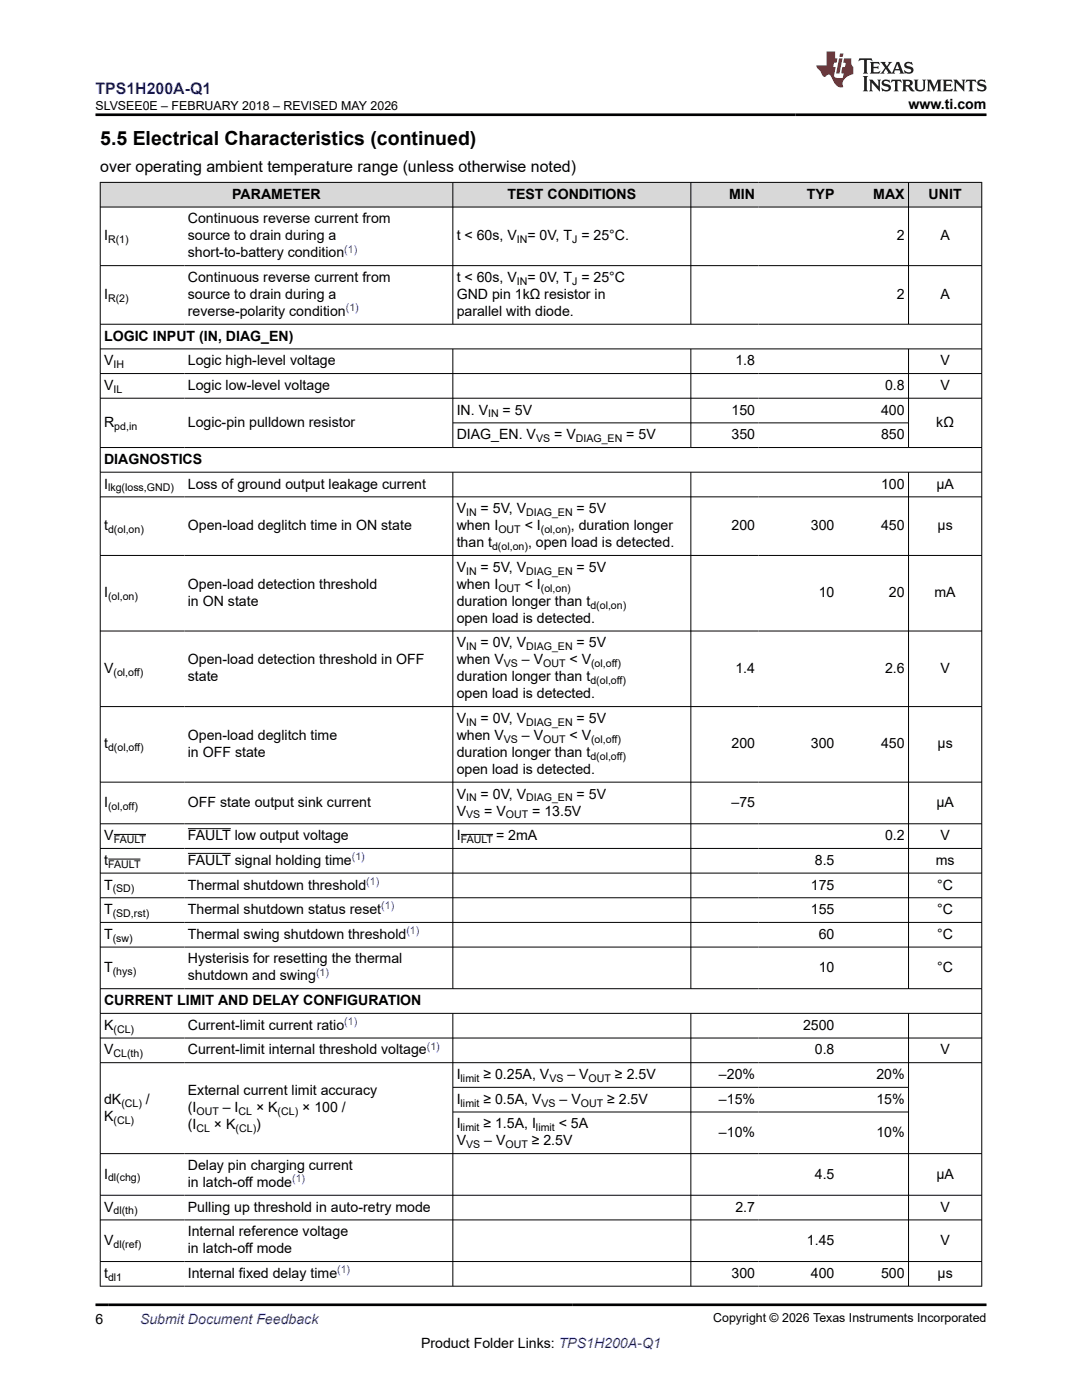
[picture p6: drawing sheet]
<svg xmlns="http://www.w3.org/2000/svg" width="216mm" height="279mm" viewBox="0 0 216 279" stroke-linecap="round" stroke-linejoin="round" font-family="sans-serif">
<defs><g id="words">
<text font-size="3.9" x="20" y="28.8">5.5 Electrical Characteristics (continued)</text>
<text font-size="3.2" fill="#00f" x="19" y="18.7">TPS1H200A-Q1</text>
<text font-size="3.2" x="20" y="34.3">over operating ambient temperature range (unless otherwise noted)</text>
<g font-size="2.8">
<text x="181.3" y="21.8">www.ti.com</text>
<text x="46.3" y="39.7">PARAMETER</text>
<text x="101.3" y="39.7">TEST CONDITIONS</text>
<text x="145.5" y="39.7">MIN</text>
<text x="161" y="39.7">TYP</text>
<text x="174.2" y="39.7">MAX</text>
<text x="185.3" y="39.7">UNIT</text>
<text x="20.8" y="48">I</text>
<text x="37.5" y="44.6">Continuous reverse current from</text>
<text x="37.5" y="48">source to drain during a</text>
<text x="91.1" y="48">t &lt; 60s, V</text>
<text x="105.2" y="48">= 0V, T = 25°C.</text>
<text x="178.9" y="48">2</text>
<text x="187.7" y="48">A</text>
<text x="37.5" y="51.4">short-to-battery condition</text>
<text x="20.8" y="59.7">I</text>
<text x="37.5" y="56.3">Continuous reverse current from</text>
<text x="37.5" y="59.7">source to drain during a</text>
<text x="91.1" y="56.3">t &lt; 60s, V</text>
<text x="91.1" y="59.7">GND pin 1kΩ resistor in</text>
<text x="105.2" y="56.3">= 0V, T = 25°C</text>
<text x="178.9" y="59.7">2</text>
<text x="187.7" y="59.7">A</text>
<text x="37.5" y="63.1">reverse-polarity condition</text>
<text x="91.1" y="63.1">parallel with diode.</text>
<text x="20.8" y="68">LOGIC INPUT (IN, DIAG_EN)</text>
<text x="20.8" y="72.9">V</text>
<text x="20.8" y="77.8">V</text>
<text x="37.5" y="72.9">Logic high-level voltage</text>
<text x="37.5" y="77.8">Logic low-level voltage</text>
<text x="146.8" y="72.9">1.8</text>
<text x="176.6" y="77.8">0.8</text>
<text x="187.7" y="72.9">V</text>
<text x="187.7" y="77.8">V</text>
<text x="91.1" y="82.7">IN. V</text>
<text x="100.3" y="82.7">= 5V</text>
<text x="146" y="82.7">150</text>
<text x="175.8" y="82.7">400</text>
<text x="20.8" y="85.2">R</text>
<text x="37.5" y="85.2">Logic-pin pulldown resistor</text>
<text x="91.1" y="87.7">DIAG_EN. V</text>
<text x="110.6" y="87.7">= V</text>
<text x="125" y="87.7">= 5V</text>
<text x="146" y="87.7">350</text>
<text x="175.8" y="87.7">850</text>
<text x="186.8" y="85.2">kΩ</text>
<text x="20.8" y="92.6">DIAGNOSTICS</text>
<text x="20.8" y="97.5">I</text>
<text x="37.5" y="97.5">Loss of ground output leakage current</text>
<text x="175.8" y="97.5">100</text>
<text x="186.8" y="97.5">µA</text>
<text x="20.8" y="105.8">t</text>
<text x="37.5" y="105.8">Open-load deglitch time in ON state</text>
<text x="91.1" y="105.8">when I</text>
<text x="91.1" y="102.4">V</text>
<text x="95.9" y="102.4">= 5V, V</text>
<text x="104.7" y="105.8">&lt; I</text>
<text x="113.9" y="105.8">, duration longer</text>
<text x="115.1" y="102.4">= 5V</text>
<text x="146" y="105.8">200</text>
<text x="161.8" y="105.8">300</text>
<text x="175.8" y="105.8">450</text>
<text x="187.1" y="105.8">µs</text>
<text x="91.1" y="109.2">than t</text>
<text x="105.4" y="109.2">, open load is detected.</text>
<text x="20.8" y="119.2">I</text>
<text x="37.5" y="117.5">Open-load detection threshold</text>
<text x="91.1" y="117.5">when I</text>
<text x="91.1" y="114.1">V</text>
<text x="95.9" y="114.1">= 5V, V</text>
<text x="104.7" y="117.5">&lt; I</text>
<text x="115.1" y="114.1">= 5V</text>
<text x="163.4" y="119.2">10</text>
<text x="177.4" y="119.2">20</text>
<text x="186.5" y="119.2">mA</text>
<text x="37.5" y="120.9">in ON state</text>
<text x="91.1" y="120.9">duration longer than t</text>
<text x="91.1" y="124.3">open load is detected.</text>
<text x="91.1" y="129.2">V</text>
<text x="95.9" y="129.2">= 0V, V</text>
<text x="115.1" y="129.2">= 5V</text>
<text x="20.8" y="134.3">V</text>
<text x="37.5" y="132.6">Open-load detection threshold in OFF</text>
<text x="37.5" y="136">state</text>
<text x="91.1" y="132.6">when V</text>
<text x="91.1" y="136">duration longer than t</text>
<text x="104.1" y="132.6">– V</text>
<text x="113.6" y="132.6">&lt; V</text>
<text x="146.8" y="134.3">1.4</text>
<text x="176.6" y="134.3">2.6</text>
<text x="187.7" y="134.3">V</text>
<text x="91.1" y="139.4">open load is detected.</text>
<text x="20.8" y="149.4">t</text>
<text x="37.5" y="147.7">Open-load deglitch time</text>
<text x="91.1" y="147.7">when V</text>
<text x="91.1" y="144.3">V</text>
<text x="95.9" y="144.3">= 0V, V</text>
<text x="104.1" y="147.7">– V</text>
<text x="113.6" y="147.7">&lt; V</text>
<text x="115.1" y="144.3">= 5V</text>
<text x="146" y="149.4">200</text>
<text x="161.8" y="149.4">300</text>
<text x="175.8" y="149.4">450</text>
<text x="187.1" y="149.4">µs</text>
<text x="37.5" y="151.1">in OFF state</text>
<text x="91.1" y="154.4">open load is detected.</text>
<text x="91.1" y="151.1">duration longer than t</text>
<text x="20.8" y="161.1">I</text>
<text x="37.5" y="161.1">OFF state output sink current</text>
<text x="91.1" y="159.4">V</text>
<text x="95.9" y="159.4">= 0V, V</text>
<text x="115.1" y="159.4">= 5V</text>
<text x="146" y="161.1">–75</text>
<text x="186.8" y="161.1">µA</text>
<text x="20.8" y="167.7">V</text>
<text x="37.5" y="167.7">FAULT low output voltage</text>
<text x="91.1" y="162.8">V</text>
<text x="91.1" y="167.7">I</text>
<text x="96.6" y="162.8">= V</text>
<text x="99" y="167.7">= 2mA</text>
<text x="106.2" y="162.8">= 13.5V</text>
<text x="176.6" y="167.7">0.2</text>
<text x="187.7" y="167.7">V</text>
<text x="20.8" y="172.6">t</text>
<text x="37.5" y="172.6">FAULT signal holding time</text>
<text x="162.6" y="172.6">8.5</text>
<text x="186.7" y="172.6">ms</text>
<text x="20.8" y="177.5">T</text>
<text x="37.5" y="177.5">Thermal shutdown threshold</text>
<text x="161.8" y="177.5">175</text>
<text x="187" y="177.5">°C</text>
<text x="20.8" y="182.4">T</text>
<text x="37.5" y="182.4">Thermal shutdown status reset</text>
<text x="161.8" y="182.4">155</text>
<text x="187" y="182.4">°C</text>
<text x="20.8" y="187.4">T</text>
<text x="37.5" y="187.4">Thermal swing shutdown threshold</text>
<text x="163.4" y="187.4">60</text>
<text x="187" y="187.4">°C</text>
<text x="20.8" y="194">T</text>
<text x="37.5" y="192.3">Hysterisis for resetting the thermal</text>
<text x="37.5" y="195.7">shutdown and swing</text>
<text x="163.4" y="194">10</text>
<text x="187" y="194">°C</text>
<text x="20.8" y="200.6">CURRENT LIMIT AND DELAY CONFIGURATION</text>
<text x="20.8" y="205.5">K</text>
<text x="37.5" y="205.5">Current-limit current ratio</text>
<text x="160.2" y="205.5">2500</text>
<text x="20.8" y="210.4">V</text>
<text x="37.5" y="210.4">Current-limit internal threshold voltage</text>
<text x="91.1" y="215.4">I</text>
<text x="96.5" y="215.4">≥ 0.25A, V</text>
<text x="113.2" y="215.4">– V</text>
<text x="122.7" y="215.4">≥ 2.5V</text>
<text x="143.5" y="215.4">–20%</text>
<text x="162.6" y="210.4">0.8</text>
<text x="174.9" y="215.4">20%</text>
<text x="187.7" y="210.4">V</text>
<text x="20.8" y="220.3">dK</text>
<text x="29.1" y="220.3">/</text>
<text x="37.5" y="218.6">External current limit accuracy</text>
<text x="37.5" y="222">(I</text>
<text x="44.5" y="222">– I</text>
<text x="51.1" y="222">× K</text>
<text x="60.3" y="222">× 100 /</text>
<text x="91.1" y="220.3">I</text>
<text x="96.5" y="220.3">≥ 0.5A, V</text>
<text x="111.7" y="220.3">– V</text>
<text x="121.1" y="220.3">≥ 2.5V</text>
<text x="143.5" y="220.3">–15%</text>
<text x="174.9" y="220.3">15%</text>
<text x="20.8" y="223.7">K</text>
<text x="37.5" y="225.4">(I</text>
<text x="42.7" y="225.4">× K</text>
<text x="51.1" y="225.4">)</text>
<text x="91.1" y="225.2">I</text>
<text x="96.5" y="225.2">≥ 1.5A, I</text>
<text x="111.5" y="225.2">&lt; 5A</text>
<text x="143.5" y="226.9">–10%</text>
<text x="174.9" y="226.9">10%</text>
<text x="37.5" y="233.5">Delay pin charging current</text>
<text x="91.1" y="228.6">V</text>
<text x="96.6" y="228.6">– V</text>
<text x="106.1" y="228.6">≥ 2.5V</text>
<text x="20.8" y="235.2">I</text>
<text x="37.5" y="236.9">in latch-off mode</text>
<text x="162.6" y="235.2">4.5</text>
<text x="186.8" y="235.2">µA</text>
<text x="20.8" y="241.8">V</text>
<text x="37.5" y="241.8">Pulling up threshold in auto-retry mode</text>
<text x="146.8" y="241.8">2.7</text>
<text x="187.7" y="241.8">V</text>
<text x="20.8" y="248.4">V</text>
<text x="37.5" y="246.7">Internal reference voltage</text>
<text x="37.5" y="250.1">in latch-off mode</text>
<text x="161" y="248.4">1.45</text>
<text x="187.7" y="248.4">V</text>
<text x="20.8" y="255">t</text>
<text x="37.5" y="255">Internal fixed delay time</text>
<text x="146" y="255">300</text>
<text x="161.8" y="255">400</text>
<text x="175.8" y="255">500</text>
<text x="187.1" y="255">µs</text>
<text x="19" y="264.2">6</text>
<text x="84" y="269">Product Folder Links: TPS1H200A-Q1</text>
</g>
<text font-size="2.8" fill="#00f" x="27.9" y="264.2">Submit Document Feedback</text>
<g font-size="2.5">
<text x="19" y="21.9">SLVSEE0E – FEBRUARY 2018 – REVISED MAY 2026</text>
<text x="142.3" y="263.9">Copyright © 2026 Texas Instruments Incorporated</text>
</g>
<g font-size="2.1">
<text x="21.6" y="48.5">R(1)</text>
<text x="103.1" y="48.5">IN</text>
<text x="114.2" y="48.5">J</text>
<text x="103.1" y="56.9">IN</text>
<text x="114.2" y="56.9">J</text>
<text x="21.6" y="60.2">R(2)</text>
<text x="22.6" y="73.5">IH</text>
<text x="22.6" y="78.4">IL</text>
<text x="97.4" y="83.3">IN</text>
<text x="22.8" y="85.8">pd,in</text>
<text x="107" y="88.2">VS</text>
<text x="114.9" y="88.2">DIAG_EN</text>
<text x="21.6" y="98.1">lkg(loss,GND)</text>
<text x="21.6" y="106.4">d(ol,on)</text>
<text x="93" y="103">IN</text>
<text x="99.4" y="106.4">OUT</text>
<text x="105" y="103">DIAG_EN</text>
<text x="107.9" y="106.4">(ol,on)</text>
<text x="98.2" y="109.8">d(ol,on)</text>
<text x="21.6" y="119.8">(ol,on)</text>
<text x="93" y="114.7">IN</text>
<text x="99.4" y="118.1">OUT</text>
<text x="105" y="114.7">DIAG_EN</text>
<text x="107.9" y="118.1">(ol,on)</text>
<text x="117.8" y="121.5">d(ol,on)</text>
<text x="93" y="129.8">IN</text>
<text x="105" y="129.8">DIAG_EN</text>
<text x="22.6" y="134.9">(ol,off)</text>
<text x="100.5" y="133.2">VS</text>
<text x="108.4" y="133.2">OUT</text>
<text x="117.8" y="136.5">d(ol,off)</text>
<text x="118" y="133.2">(ol,off)</text>
<text x="21.6" y="149.9">d(ol,off)</text>
<text x="93" y="144.9">IN</text>
<text x="100.5" y="148.2">VS</text>
<text x="105" y="144.9">DIAG_EN</text>
<text x="108.4" y="148.2">OUT</text>
<text x="118" y="148.2">(ol,off)</text>
<text x="117.8" y="151.6">d(ol,off)</text>
<text x="21.6" y="161.6">(ol,off)</text>
<text x="93" y="159.9">IN</text>
<text x="105" y="159.9">DIAG_EN</text>
<text x="93" y="163.3">VS</text>
<text x="100.9" y="163.3">OUT</text>
<text x="21.6" y="173.2">FAULT</text>
<text x="22.7" y="168.2">FAULT</text>
<text x="92" y="168.2">FAULT</text>
<text x="22.5" y="178.1">(SD)</text>
<text x="22.5" y="183">(SD,rst)</text>
<text x="22.5" y="187.9">(sw)</text>
<text x="22.5" y="194.5">(hys)</text>
<text x="22.6" y="206.1">(CL)</text>
<text x="22.6" y="211">CL(th)</text>
<text x="91.9" y="215.9">limit</text>
<text x="109.6" y="215.9">VS</text>
<text x="117.5" y="215.9">OUT</text>
<text x="24.2" y="220.8">(CL)</text>
<text x="91.9" y="220.8">limit</text>
<text x="108" y="220.8">VS</text>
<text x="115.9" y="220.8">OUT</text>
<text x="22.6" y="224.2">(CL)</text>
<text x="39.2" y="222.5">OUT</text>
<text x="39.2" y="225.9">CL</text>
<text x="47" y="225.9">(CL)</text>
<text x="47.6" y="222.5">CL</text>
<text x="55.4" y="222.5">(CL)</text>
<text x="91.9" y="225.8">limit</text>
<text x="106.9" y="225.8">limit</text>
<text x="93" y="229.1">VS</text>
<text x="100.9" y="229.1">OUT</text>
<text x="21.6" y="235.8">dl(chg)</text>
<text x="22.6" y="242.4">dl(th)</text>
<text x="22.6" y="249">dl(ref)</text>
<text x="21.6" y="255.6">dl1</text>
</g>
<g font-size="2.1" fill="#00f">
<text x="68.7" y="50.4">(1)</text>
<text x="69" y="62.1">(1)</text>
<text x="70.2" y="171.7">(1)</text>
<text x="73.1" y="176.6">(1)</text>
<text x="76.1" y="181.5">(1)</text>
<text x="81.1" y="186.4">(1)</text>
<text x="63.1" y="194.7">(1)</text>
<text x="68.7" y="204.6">(1)</text>
<text x="85.2" y="209.5">(1)</text>
<text x="58.3" y="236">(1)</text>
<text x="67.3" y="254.1">(1)</text>
</g>
</g></defs>
<g fill="#d8d8d8">
<path d="M20 36.4h175.9v4.9h-175.9z" fill-rule="evenodd"/>
<path d="M20.1 36.5h70.2v4.8h-70.2z" fill-rule="evenodd"/>
<path d="M90.4 36.5h47.4v4.8h-47.4z" fill-rule="evenodd"/>
<path d="M137.9 36.5h13.5v4.8h-13.5z" fill-rule="evenodd"/>
<path d="M151.4 36.5h15.8v4.8h-15.8z" fill-rule="evenodd"/>
<path d="M167.2 36.5h14v4.8h-14z" fill-rule="evenodd"/>
<path d="M181.3 36.5h14.5v4.8h-14.5z" fill-rule="evenodd"/>
</g>
<g fill="none" stroke="#000" stroke-width=".2">
<path d="M19.9 36.4h176.1M20 36.3v220.5M90.4 36.3v28.5M137.9 36.3v28.5M181.3 36.3v28.5M195.9 36.3v220.5M19.9 41.3h176.1M19.9 53h176.1M19.9 64.7h176.1M19.9 69.6h176.1M19.9 74.6h176.1M19.9 79.5h176.1"/>
<path d="M90.4 69.6v19.8M137.9 69.6v19.8M181.3 69.6v19.8M19.9 89.3h176.1M19.9 94.2h176.1M19.9 99.2h176.1M90.4 94.2v103.2M90.4 84.4h90.9M137.9 94.2v103.2M181.3 94.2v103.2M19.9 110.9h176.1M19.9 125.9h176.1"/>
<path d="M19.9 141h176.1M19.9 156.1h176.1M19.9 164.4h176.1M19.9 169.3h176.1M19.9 174.2h176.1M19.9 179.2h176.1M21.6 171.5h6.4M22.7 166.5h6.4M37.5 165.4h8.6M37.5 170.3h8.6M92 166.5h6.4M19.9 184.1h176.1"/>
<path d="M19.9 189h176.1M19.9 197.3h176.1M19.9 202.2h176.1M19.9 207.2h176.1M19.9 212.1h176.1M90.4 202.2v54.6M90.4 217h90.9M137.9 202.2v54.6M181.3 202.2v54.6M19.9 230.2h176.1M19.9 238.5h176.1M90.4 221.9h90.9"/>
<path d="M19.9 243.5h176.1M19.9 251.8h176.1M19.9 256.7h176.1"/>
</g>
<path d="M171.5 11.6l-.2 .6 .5-.2h.6v.1v2.2l-.2 .4h1l-.2-.4v-2.2v-.1h.5l.6 .2-.2-.6zM173.6 12.4l.2 .3v1.6l-.2 .4h1.9l.1-.6a1.08 1.08 0 0 1-1.3 .2v-.7h.6l.4 .2v-.7l-.4 .2h-.6v-.5l.2-.2a1 1 0 0 1 1 .3l-.1-.5zM175.7 12.4l.9 1.1-1 1.2h.9l-.2-.2 .5-.8 .4 .8-.2 .2h1.6l-.2-.2 .2-.5h.9l.1 .5-.1 .2h.9l-.2-.4-.8-1.9h-.5l-.9 2.1-.9-1.1 .9-1h-.8l.2 .2-.4 .6-.4-.6 .2-.2zM179 12.8l.4 1h-.7zM180.7 12.5a.65 .65 0 0 0-.2 .7 .65 .65 0 0 0 .6 .5l.6 .1 .1 .3a.79 .79 0 0 1-.7 .4 .79 .79 0 0 1-.7-.5l.1 .7 .2-.1a.93 .93 0 0 0 1.1 0 .93 .93 0 0 0 .4-.9 1.46 1.46 0 0 0-1.2-.6l-.1-.3a1.09 1.09 0 0 1 1.2 .2l-.2-.6-.1 .1-.5-.2zM172.2 15.2l.2 .4v2.2l-.2 .4h1l-.2-.4v-2.2l.2-.4zM173.4 15.9l.2 .4v1.5l-.2 .4h.8l-.3-.4 .1-1.3 1.6 1.8v-2l.2-.4h-.7l.1 .2 .1 1.1-1.2-1.3zM176.2 16a.65 .65 0 0 0-.2 .8 .65 .65 0 0 0 .6 .4l.6 .2 .1 .2a.79 .79 0 0 1-.7 .4 .79 .79 0 0 1-.7-.5l.1 .7 .2-.1a.93 .93 0 0 0 1.1 .1 .93 .93 0 0 0 .4-1 1.46 1.46 0 0 0-1.2-.5l-.1-.4a1.09 1.09 0 0 1 1.2 .2l-.1-.6-.2 .1-.5-.1zM177.9 15.9l-.1 .6a.63 .63 0 0 1 .8-.3v1.6l-.3 .4h1l-.2-.4v-1.6a.66 .66 0 0 1 .8 .3l-.1-.6zM180 15.9l.2 .4v1.5l-.2 .4h1l-.2-.2-.1-.7h.5l.1 .2a.79 .79 0 0 0 1.2 .6l-1-.9a.61 .61 0 0 0 .6-.6 .61 .61 0 0 0-.5-.7zM180.8 16.2h.1a.47 .47 0 0 1 .5 .1 .47 .47 0 0 1 .1 .5l-.1 .1-.7 .1zM182.3 15.9l.2 .2a2.27 2.27 0 0 0 .4 2 1.04 1.04 0 0 0 1.7-.7v-1.3l.2-.2h-.8l.2 .4v1.1a.6 .6 0 0 1-.6 .6 .6 .6 0 0 1-.6-.6v-1.1l.3-.4zM184.9 15.9l.2 .4v1.5l-.2 .4h.8l-.3-.4v-1.4l.9 1.9 .9-1.9v1.4l-.3 .4h1l-.2-.4v-1.5l.2-.4h-.8l-.7 1.5-.6-1.5zM188.1 15.9l.2 .4v1.5l-.2 .4h1.9l.1-.6a1.09 1.09 0 0 1-1.3 .2v-.7h.6l.4 .2v-.6l-.4 .2h-.6v-.6l.2-.1a1.01 1.01 0 0 1 1 .3l-.1-.6zM190.2 15.9l.3 .4v1.5l-.3 .4h.8l-.2-.4v-1.3l1.6 1.8v-2l.2-.4h-.7l.2 .2v1.1l-1.2-1.3zM192.8 15.9l-.1 .6a.63 .63 0 0 1 .8-.3v1.6l-.3 .4h1l-.2-.4v-1.6a.66 .66 0 0 1 .8 .3l-.1-.6zM195.2 16a.65 .65 0 0 0-.2 .8 .65 .65 0 0 0 .6 .4l.6 .2 .2 .2a.79 .79 0 0 1-.7 .4 .79 .79 0 0 1-.7-.5l.1 .7 .2-.1a.93 .93 0 0 0 1 .1 .93 .93 0 0 0 .5-1 1.46 1.46 0 0 0-1.3-.5v-.4a1.09 1.09 0 0 1 1.2 .2l-.2-.6-.2 .1-.5-.1z" fill="#231f20"/>
<path d="M164.9 10.3v2.7h-2l.1 .4 .8 1a.95 .95 0 0 0 1 .9 .59 .59 0 0 1 .5-.4 .59 .59 0 0 1 .5 .3l.4 .8a1.59 1.59 0 0 0 2.1 1.4 1.61 1.61 0 0 1 1-2.3l1-.3-.1-1.5a1.59 1.59 0 0 1-.3-1.7h-1.5l-.2 .9h.6l-.2 .9h-.5l-.2 .9v.3l.4 .1-.1 .9h-.7a.73 .73 0 0 1-1-.7l.3-1.5h-.5l.1-.9h.5l.2-.9h-.5v-1.3zM167.4 11.6l-.6 3.1h.7l.6-3.1zM167.6 10.7l-.1 .6h.7l.1-.6z" fill="#ed1c24"/>
<path d="M19 22.9h177.8M19 260.4h177.8" fill="none" stroke="#000" stroke-width=".53"/>
<use href="#words"/>
</svg>
